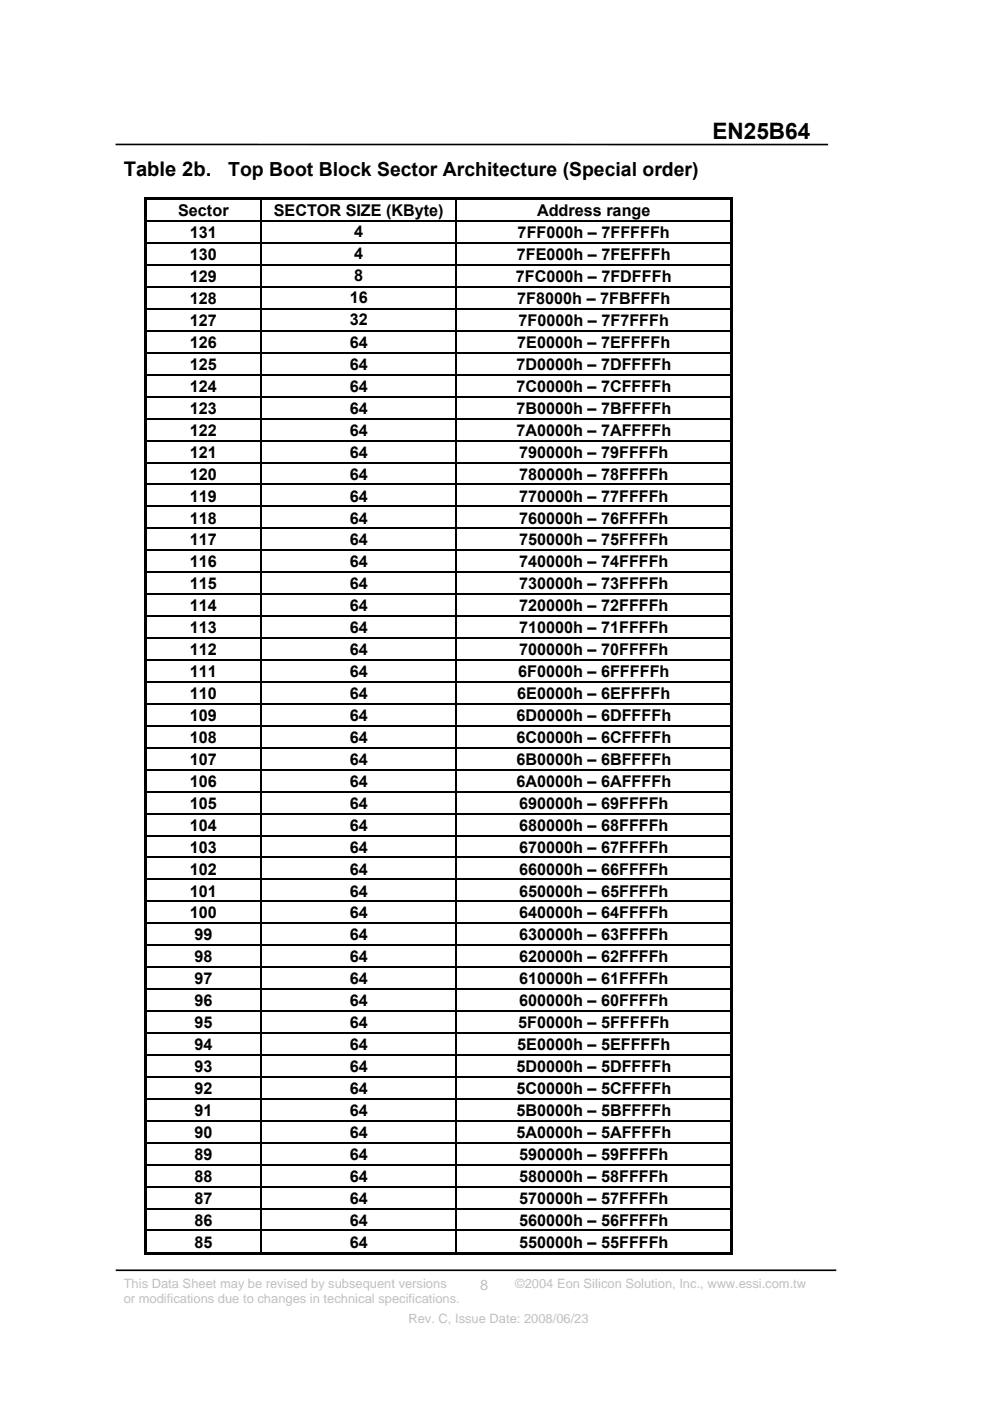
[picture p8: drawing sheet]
<svg xmlns="http://www.w3.org/2000/svg" width="210mm" height="297mm" viewBox="0 0 210 297" stroke-linecap="round" stroke-linejoin="round" font-family="sans-serif">
<defs><g id="words">
<text font-size="4.8" x="151.1" y="29.4">EN25B64</text>
<text font-size="4.3" x="26.2" y="37.4">Table 2b.</text>
<text font-size="4.1" x="48.4" y="37.4">Top Boot Block Sector Architecture (Special order)</text>
<g font-size="3.4">
<text x="37.8" y="45.9">Sector</text>
<text x="58.1" y="45.9">SECTOR SIZE (KByte)</text>
<text x="113.9" y="45.9">Address range</text>
<text x="40.3" y="50.5">131</text>
<text x="75.1" y="50.3">4</text>
<text x="109.8" y="50.5">7FF000h – 7FFFFFh</text>
<text x="40.3" y="55.2">130</text>
<text x="40.3" y="59.8">129</text>
<text x="75.1" y="55">4</text>
<text x="75.1" y="59.6">8</text>
<text x="109.4" y="59.8">7FC000h – 7FDFFFh</text>
<text x="109.6" y="55.2">7FE000h – 7FEFFFh</text>
<text x="40.3" y="64.5">128</text>
<text x="74.2" y="64.3">16</text>
<text x="109.7" y="64.5">7F8000h – 7FBFFFh</text>
<text x="40.3" y="69.1">127</text>
<text x="74.2" y="68.9">32</text>
<text x="110" y="69.1">7F0000h – 7F7FFFh</text>
<text x="40.3" y="73.8">126</text>
<text x="74.2" y="73.7">64</text>
<text x="109.7" y="73.8">7E0000h – 7EFFFFh</text>
<text x="40.3" y="78.4">125</text>
<text x="40.3" y="83.1">124</text>
<text x="74.2" y="78.4">64</text>
<text x="74.2" y="83.1">64</text>
<text x="109.5" y="78.4">7D0000h – 7DFFFFh</text>
<text x="109.5" y="83.1">7C0000h – 7CFFFFh</text>
<text x="40.3" y="87.7">123</text>
<text x="74.2" y="87.7">64</text>
<text x="109.5" y="87.7">7B0000h – 7BFFFFh</text>
<text x="40.3" y="92.4">122</text>
<text x="74.2" y="92.4">64</text>
<text x="109.5" y="92.4">7A0000h – 7AFFFFh</text>
<text x="40.3" y="97">121</text>
<text x="40.3" y="101.7">120</text>
<text x="74.2" y="97">64</text>
<text x="74.2" y="101.7">64</text>
<text x="110.1" y="97">790000h – 79FFFFh</text>
<text x="110.1" y="101.7">780000h – 78FFFFh</text>
<text x="40.3" y="106.3">119</text>
<text x="74.2" y="106.3">64</text>
<text x="110.1" y="106.3">770000h – 77FFFFh</text>
<text x="40.3" y="111">118</text>
<text x="74.2" y="111">64</text>
<text x="110.1" y="111">760000h – 76FFFFh</text>
<text x="40.3" y="115.6">117</text>
<text x="74.2" y="115.6">64</text>
<text x="110.1" y="115.6">750000h – 75FFFFh</text>
<text x="40.3" y="120.3">116</text>
<text x="40.3" y="124.9">115</text>
<text x="74.2" y="120.3">64</text>
<text x="74.2" y="124.9">64</text>
<text x="110.1" y="120.3">740000h – 74FFFFh</text>
<text x="110.1" y="124.9">730000h – 73FFFFh</text>
<text x="40.3" y="129.6">114</text>
<text x="74.2" y="129.6">64</text>
<text x="110.1" y="129.6">720000h – 72FFFFh</text>
<text x="40.3" y="134.3">113</text>
<text x="74.2" y="134.3">64</text>
<text x="110.1" y="134.3">710000h – 71FFFFh</text>
<text x="40.3" y="138.9">112</text>
<text x="40.3" y="143.6">111</text>
<text x="74.2" y="138.9">64</text>
<text x="74.2" y="143.6">64</text>
<text x="109.9" y="143.6">6F0000h – 6FFFFFh</text>
<text x="110.1" y="138.9">700000h – 70FFFFh</text>
<text x="40.3" y="148.2">110</text>
<text x="74.2" y="148.2">64</text>
<text x="109.7" y="148.2">6E0000h – 6EFFFFh</text>
<text x="40.3" y="152.9">109</text>
<text x="74.2" y="152.9">64</text>
<text x="109.5" y="152.9">6D0000h – 6DFFFFh</text>
<text x="40.3" y="157.5">108</text>
<text x="74.2" y="157.5">64</text>
<text x="109.5" y="157.5">6C0000h – 6CFFFFh</text>
<text x="40.3" y="162.2">107</text>
<text x="40.3" y="166.8">106</text>
<text x="74.2" y="162.2">64</text>
<text x="74.2" y="166.8">64</text>
<text x="109.5" y="162.2">6B0000h – 6BFFFFh</text>
<text x="109.5" y="166.8">6A0000h – 6AFFFFh</text>
<text x="40.3" y="171.5">105</text>
<text x="74.2" y="171.5">64</text>
<text x="110.1" y="171.5">690000h – 69FFFFh</text>
<text x="40.3" y="176.1">104</text>
<text x="74.2" y="176.1">64</text>
<text x="110.1" y="176.1">680000h – 68FFFFh</text>
<text x="40.3" y="180.8">103</text>
<text x="40.3" y="185.4">102</text>
<text x="74.2" y="180.8">64</text>
<text x="74.2" y="185.4">64</text>
<text x="110.1" y="180.8">670000h – 67FFFFh</text>
<text x="110.1" y="185.4">660000h – 66FFFFh</text>
<text x="40.3" y="190.1">101</text>
<text x="74.2" y="190.1">64</text>
<text x="110.1" y="190.1">650000h – 65FFFFh</text>
<text x="40.3" y="194.7">100</text>
<text x="74.2" y="194.7">64</text>
<text x="110.1" y="194.7">640000h – 64FFFFh</text>
<text x="41.2" y="199.4">99</text>
<text x="74.2" y="199.4">64</text>
<text x="110.1" y="199.4">630000h – 63FFFFh</text>
<text x="41.2" y="204">98</text>
<text x="41.2" y="208.7">97</text>
<text x="74.2" y="204">64</text>
<text x="74.2" y="208.7">64</text>
<text x="110.1" y="204">620000h – 62FFFFh</text>
<text x="110.1" y="208.7">610000h – 61FFFFh</text>
<text x="41.2" y="213.3">96</text>
<text x="74.2" y="213.3">64</text>
<text x="110.1" y="213.3">600000h – 60FFFFh</text>
<text x="41.2" y="218">95</text>
<text x="74.2" y="218">64</text>
<text x="109.9" y="218">5F0000h – 5FFFFFh</text>
<text x="41.2" y="222.6">94</text>
<text x="41.2" y="227.3">93</text>
<text x="74.2" y="222.6">64</text>
<text x="74.2" y="227.3">64</text>
<text x="109.5" y="227.3">5D0000h – 5DFFFFh</text>
<text x="109.7" y="222.6">5E0000h – 5EFFFFh</text>
<text x="41.2" y="231.9">92</text>
<text x="74.2" y="231.9">64</text>
<text x="109.5" y="231.9">5C0000h – 5CFFFFh</text>
<text x="41.2" y="236.6">91</text>
<text x="74.2" y="236.6">64</text>
<text x="109.5" y="236.6">5B0000h – 5BFFFFh</text>
<text x="41.2" y="241.3">90</text>
<text x="41.2" y="245.9">89</text>
<text x="74.2" y="241.3">64</text>
<text x="74.2" y="245.9">64</text>
<text x="109.5" y="241.3">5A0000h – 5AFFFFh</text>
<text x="110.1" y="245.9">590000h – 59FFFFh</text>
<text x="41.2" y="250.5">88</text>
<text x="74.2" y="250.5">64</text>
<text x="110.1" y="250.5">580000h – 58FFFFh</text>
<text x="41.2" y="255.2">87</text>
<text x="74.2" y="255.2">64</text>
<text x="110.1" y="255.2">570000h – 57FFFFh</text>
<text x="41.2" y="259.9">86</text>
<text x="74.2" y="259.9">64</text>
<text x="110.1" y="259.9">560000h – 56FFFFh</text>
<text x="41.2" y="264.5">85</text>
<text x="74.2" y="264.5">64</text>
<text x="110.1" y="264.5">550000h – 55FFFFh</text>
</g>
<text font-size="3.1" fill="#c0c0c0" x="101.8" y="273.5">8</text>
<g font-size="2.7" fill="#c0c0c0">
<text x="26.2" y="273.1">This Data Sheet may be revised by subsequent versions</text>
<text x="109.3" y="273.1">©2004 Eon Silicon Solution, Inc., www.essi.com.tw</text>
<text x="26.2" y="276.3">or modifications due to changes in technical specifications.</text>
<text x="86.6" y="280.5">Rev. C, Issue Date: 2008/06/23</text>
</g>
</g></defs>
<path d="M24.5 30.6h151.1" fill="none" stroke="#000" stroke-width=".34"/>
<path d="M86.3 277.6h51.2v3.7h-51.2z" fill="#fff"/>
<path d="M24.6 269.3h152.8" fill="none" stroke="#000" stroke-width=".34"/>
<g fill="#000">
<path d="M30.6 41.9h.5v.5h-.5zM30.6 41.9h124.8v.5h-124.8zM30.6 42.4h.5v4.4h-.5zM30.6 46.8h.5v.2h-.5zM30.6 47h.5v4.4h-.5zM30.6 51.4h.5v.3h-.5zM30.6 51.7h.5v4.4h-.5zM30.6 56.1h.5v.2h-.5zM55.3 46.8h.3v.2h-.3zM55.3 51.4h.3v.3h-.3zM55.3 56.1h.3v.2h-.3zM96.6 46.8h.3v.2h-.3z"/>
<path d="M96.6 51.4h.3v.3h-.3zM96.6 56.1h.3v.2h-.3zM154.9 41.9h.5v.5h-.5zM154.9 42.4h.5v4.4h-.5zM154.9 46.8h.5v.2h-.5zM154.9 47h.5v4.4h-.5zM154.9 51.4h.5v.3h-.5zM154.9 51.7h.5v4.4h-.5zM154.9 56.1h.5v.2h-.5zM30.6 56.3h.5v4.4h-.5zM30.6 60.7h.5v.3h-.5zM30.6 61h.5v4.4h-.5z"/>
<path d="M30.6 65.4h.5v.2h-.5zM30.6 65.6h.5v4.4h-.5zM30.6 70h.5v.3h-.5zM30.6 70.3h.5v4.4h-.5zM30.6 74.7h.5v.3h-.5zM30.6 75h.5v4.3h-.5zM55.3 60.7h.3v.3h-.3zM55.3 65.4h.3v.2h-.3zM55.3 70h.3v.3h-.3zM55.3 74.7h.3v.3h-.3zM96.6 60.7h.3v.3h-.3zM96.6 65.4h.3v.2h-.3z"/>
<path d="M96.6 70h.3v.3h-.3zM96.6 74.7h.3v.3h-.3zM154.9 56.3h.5v4.4h-.5zM154.9 60.7h.5v.3h-.5zM154.9 61h.5v4.4h-.5zM154.9 65.4h.5v.2h-.5zM154.9 65.6h.5v4.4h-.5zM154.9 70h.5v.3h-.5zM154.9 70.3h.5v4.4h-.5zM154.9 74.7h.5v.3h-.5zM154.9 75h.5v4.3h-.5zM30.6 79.6h.5v4.4h-.5z"/>
<path d="M30.6 84h.5v.2h-.5zM30.6 84.2h.5v4.4h-.5zM30.6 88.6h.5v.3h-.5zM30.6 88.9h.5v4.4h-.5zM30.6 93.3h.5v.3h-.5zM30.6 93.6h.5v4.3h-.5zM30.6 97.9h.5v.3h-.5zM55.3 84h.3v.2h-.3zM55.3 88.6h.3v.3h-.3zM55.3 93.3h.3v.3h-.3zM55.3 97.9h.3v.3h-.3zM96.6 84h.3v.2h-.3z"/>
<path d="M96.6 88.6h.3v.3h-.3zM96.6 93.3h.3v.3h-.3zM96.6 97.9h.3v.3h-.3zM154.9 79.6h.5v4.4h-.5zM154.9 84h.5v.2h-.5zM154.9 84.2h.5v4.4h-.5zM154.9 88.6h.5v.3h-.5zM154.9 88.9h.5v4.4h-.5zM154.9 93.3h.5v.3h-.5zM154.9 93.6h.5v4.3h-.5zM154.9 97.9h.5v.3h-.5zM30.6 98.2h.5v4.4h-.5z"/>
<path d="M30.6 102.6h.5v.2h-.5zM30.6 102.8h.5v4.5h-.5zM30.6 107.3h.5v.2h-.5zM30.6 107.5h.5v4.4h-.5zM30.6 111.9h.5v.3h-.5zM30.6 112.2h.5v4.3h-.5zM30.6 116.5h.5v.3h-.5zM55.3 102.6h.3v.2h-.3zM55.3 107.3h.3v.2h-.3zM55.3 111.9h.3v.3h-.3zM55.3 116.5h.3v.3h-.3zM96.6 102.6h.3v.2h-.3z"/>
<path d="M96.6 107.3h.3v.2h-.3zM96.6 111.9h.3v.3h-.3zM96.6 116.5h.3v.3h-.3zM154.9 98.2h.5v4.4h-.5zM154.9 102.6h.5v.2h-.5zM154.9 102.8h.5v4.5h-.5zM154.9 107.3h.5v.2h-.5zM154.9 107.5h.5v4.4h-.5zM154.9 111.9h.5v.3h-.5zM154.9 112.2h.5v4.3h-.5zM154.9 116.5h.5v.3h-.5zM30.6 116.8h.5v4.4h-.5z"/>
<path d="M30.6 121.2h.5v.3h-.5zM30.6 121.5h.5v4.4h-.5zM30.6 125.9h.5v.2h-.5zM30.6 126.1h.5v4.4h-.5zM30.6 130.5h.5v.3h-.5zM30.6 130.8h.5v4.3h-.5zM30.6 135.1h.5v.3h-.5zM30.6 135.4h.5v4.4h-.5zM55.3 121.2h.3v.3h-.3zM55.3 125.9h.3v.2h-.3zM55.3 130.5h.3v.3h-.3zM55.3 135.1h.3v.3h-.3z"/>
<path d="M96.6 121.2h.3v.3h-.3zM96.6 125.9h.3v.2h-.3zM96.6 130.5h.3v.3h-.3zM96.6 135.1h.3v.3h-.3zM154.9 116.8h.5v4.4h-.5zM154.9 121.2h.5v.3h-.5zM154.9 121.5h.5v4.4h-.5zM154.9 125.9h.5v.2h-.5zM154.9 126.1h.5v4.4h-.5zM154.9 130.5h.5v.3h-.5zM154.9 130.8h.5v4.3h-.5zM154.9 135.1h.5v.3h-.5z"/>
<path d="M154.9 135.4h.5v4.4h-.5zM30.6 139.8h.5v.3h-.5zM30.6 140.1h.5v4.4h-.5zM30.6 144.7h.5v4.4h-.5zM30.6 149.1h.5v.3h-.5zM30.6 149.4h.5v4.4h-.5zM30.6 153.8h.5v.2h-.5zM30.6 154h.5v4.4h-.5zM30.6 158.4h.5v.3h-.5zM55.3 139.8h.3v.3h-.3zM55.3 149.1h.3v.3h-.3zM55.3 153.8h.3v.2h-.3z"/>
<path d="M55.3 158.4h.3v.3h-.3zM96.6 139.8h.3v.3h-.3zM96.6 149.1h.3v.3h-.3zM96.6 153.8h.3v.2h-.3zM96.6 158.4h.3v.3h-.3zM154.9 139.8h.5v.3h-.5zM154.9 140.1h.5v4.4h-.5zM154.9 144.7h.5v4.4h-.5zM154.9 149.1h.5v.3h-.5zM154.9 149.4h.5v4.4h-.5zM154.9 153.8h.5v.2h-.5zM154.9 154h.5v4.4h-.5z"/>
<path d="M154.9 158.4h.5v.3h-.5zM30.6 158.7h.5v4.4h-.5zM30.6 163.1h.5v.2h-.5zM30.6 163.3h.5v4.4h-.5zM30.6 167.7h.5v.3h-.5zM30.6 168h.5v4.4h-.5zM30.6 172.4h.5v.2h-.5zM30.6 172.6h.5v4.4h-.5zM30.6 177h.5v.3h-.5zM55.3 163.1h.3v.2h-.3zM55.3 167.7h.3v.3h-.3zM55.3 172.4h.3v.2h-.3z"/>
<path d="M55.3 177h.3v.3h-.3zM96.6 163.1h.3v.2h-.3zM96.6 167.7h.3v.3h-.3zM96.6 172.4h.3v.2h-.3zM96.6 177h.3v.3h-.3zM154.9 158.7h.5v4.4h-.5zM154.9 163.1h.5v.2h-.5zM154.9 163.3h.5v4.4h-.5zM154.9 167.7h.5v.3h-.5zM154.9 168h.5v4.4h-.5zM154.9 172.4h.5v.2h-.5zM154.9 172.6h.5v4.4h-.5z"/>
<path d="M154.9 177h.5v.3h-.5zM30.6 177.3h.5v4.4h-.5zM30.6 181.7h.5v.2h-.5zM30.6 181.9h.5v4.4h-.5zM30.6 186.3h.5v.3h-.5zM30.6 186.6h.5v4.4h-.5zM30.6 191h.5v.2h-.5zM30.6 191.2h.5v4.4h-.5zM30.6 195.6h.5v.3h-.5zM55.3 181.7h.3v.2h-.3zM55.3 186.3h.3v.3h-.3zM55.3 191h.3v.2h-.3z"/>
<path d="M55.3 195.6h.3v.3h-.3zM96.6 181.7h.3v.2h-.3zM96.6 186.3h.3v.3h-.3zM96.6 191h.3v.2h-.3zM96.6 195.6h.3v.3h-.3zM154.9 177.3h.5v4.4h-.5zM154.9 181.7h.5v.2h-.5zM154.9 181.9h.5v4.4h-.5zM154.9 186.3h.5v.3h-.5zM154.9 186.6h.5v4.4h-.5zM154.9 191h.5v.2h-.5zM154.9 191.2h.5v4.4h-.5z"/>
<path d="M154.9 195.6h.5v.3h-.5zM30.6 195.9h.5v4.4h-.5zM30.6 200.3h.5v.3h-.5zM30.6 200.6h.5v4.3h-.5zM30.6 204.9h.5v.3h-.5zM30.6 205.2h.5v4.4h-.5zM30.6 209.6h.5v.2h-.5zM30.6 209.8h.5v4.4h-.5zM30.6 214.2h.5v.3h-.5zM30.6 214.5h.5v4.4h-.5zM30.6 218.9h.5v.3h-.5zM55.3 200.3h.3v.3h-.3z"/>
<path d="M55.3 204.9h.3v.3h-.3zM55.3 209.6h.3v.2h-.3zM55.3 214.2h.3v.3h-.3zM55.3 218.9h.3v.3h-.3zM96.6 200.3h.3v.3h-.3zM96.6 204.9h.3v.3h-.3zM96.6 209.6h.3v.2h-.3zM96.6 214.2h.3v.3h-.3zM96.6 218.9h.3v.3h-.3zM154.9 195.9h.5v4.4h-.5zM154.9 200.3h.5v.3h-.5zM154.9 200.6h.5v4.3h-.5z"/>
<path d="M154.9 204.9h.5v.3h-.5zM154.9 205.2h.5v4.4h-.5zM154.9 209.6h.5v.2h-.5zM154.9 209.8h.5v4.4h-.5zM154.9 214.2h.5v.3h-.5zM154.9 214.5h.5v4.4h-.5zM154.9 218.9h.5v.3h-.5zM30.6 219.2h.5v4.3h-.5zM30.6 223.5h.5v.3h-.5zM30.6 223.8h.5v4.4h-.5zM30.6 228.2h.5v.3h-.5zM30.6 228.5h.5v4.4h-.5z"/>
<path d="M30.6 232.9h.5v.2h-.5zM30.6 233.1h.5v4.4h-.5zM30.6 237.5h.5v.3h-.5zM55.3 223.5h.3v.3h-.3zM55.3 228.2h.3v.3h-.3zM55.3 232.9h.3v.2h-.3zM55.3 237.5h.3v.3h-.3zM96.6 223.5h.3v.3h-.3zM96.6 228.2h.3v.3h-.3zM96.6 232.9h.3v.2h-.3zM96.6 237.5h.3v.3h-.3zM154.9 219.2h.5v4.3h-.5z"/>
<path d="M154.9 223.5h.5v.3h-.5zM154.9 223.8h.5v4.4h-.5zM154.9 228.2h.5v.3h-.5zM154.9 228.5h.5v4.4h-.5zM154.9 232.9h.5v.2h-.5zM154.9 233.1h.5v4.4h-.5zM154.9 237.5h.5v.3h-.5zM30.6 237.8h.5v4.3h-.5zM30.6 242.1h.5v.3h-.5zM30.6 242.4h.5v4.4h-.5zM30.6 246.8h.5v.3h-.5zM30.6 247.1h.5v4.4h-.5z"/>
<path d="M30.6 251.5h.5v.2h-.5zM30.6 251.7h.5v4.4h-.5zM30.6 256.1h.5v.3h-.5zM55.3 242.1h.3v.3h-.3zM55.3 246.8h.3v.3h-.3zM55.3 251.5h.3v.2h-.3zM55.3 256.1h.3v.3h-.3zM96.6 242.1h.3v.3h-.3zM96.6 246.8h.3v.3h-.3zM96.6 251.5h.3v.2h-.3zM96.6 256.1h.3v.3h-.3zM154.9 237.8h.5v4.3h-.5z"/>
<path d="M154.9 242.1h.5v.3h-.5zM154.9 242.4h.5v4.4h-.5zM154.9 246.8h.5v.3h-.5zM154.9 247.1h.5v4.4h-.5zM154.9 251.5h.5v.2h-.5zM154.9 251.7h.5v4.4h-.5zM154.9 256.1h.5v.3h-.5zM30.6 256.4h.5v4.4h-.5zM30.6 260.8h.5v.2h-.5zM30.6 261h.5v4.9h-.5zM30.6 265.4h24.7v.5h-24.7zM55.3 260.8h.3v.2h-.3z"/>
<path d="M55.3 265.4h41.3v.5h-41.3zM96.6 260.8h.3v.2h-.3zM96.6 265.4h58.3v.5h-58.3zM154.9 256.4h.5v4.4h-.5zM154.9 260.8h.5v.2h-.5zM154.9 261h.5v4.9h-.5zM154.9 265.4h.5v.5h-.5z"/>
</g>
<g fill="none" stroke="#000" stroke-width=".25">
<path d="M31.1 46.9h24.2M31.1 51.5h24.2M31.1 56.2h24.2M55.4 42.4v4.4M55.4 47v4.4M55.4 51.7v4.4M55.4 56.3v4.4M55.6 46.9h41M55.6 51.5h41M55.6 56.2h41M96.8 42.4v4.4M96.8 47v4.4"/>
<path d="M96.8 51.7v4.4M96.8 56.3v4.4M96.9 46.9h58M96.9 51.5h58M96.9 56.2h58M30.6 79.5h124.8M31.1 65.5h24.2M31.1 70.1h24.2M31.1 74.8h24.2M55.4 61v4.4M55.4 65.6v4.4M55.4 70.3v4.4"/>
<path d="M55.4 75v4.3M55.4 79.6v4.4M55.6 65.5h41M55.6 70.1h41M55.6 74.8h41M96.8 61v4.4M96.8 65.6v4.4M96.8 70.3v4.4M96.8 75v4.3M96.8 79.6v4.4M96.9 65.5h58M96.9 70.1h58"/>
<path d="M96.9 74.8h58M31.1 88.8h24.2M31.1 93.4h24.2M31.1 98.1h24.2M55.4 84.2v4.4M55.4 88.9v4.4M55.4 93.6v4.3M55.4 98.2v4.4M55.6 88.8h41M55.6 93.4h41M55.6 98.1h41M96.8 84.2v4.4"/>
<path d="M96.8 88.9v4.4M96.8 93.6v4.3M96.8 98.2v4.4M96.9 88.8h58M96.9 93.4h58M96.9 98.1h58M31.1 112h24.2M31.1 116.7h24.2M55.4 102.8v4.5M55.4 107.5v4.4M55.4 112.2v4.3M55.4 116.8v4.4"/>
<path d="M55.6 112h41M55.6 116.7h41M96.8 102.8v4.5M96.8 107.5v4.4M96.8 112.2v4.3M96.8 116.8v4.4M96.9 112h58M96.9 116.7h58M31.1 121.3h24.2M31.1 130.6h24.2M31.1 135.3h24.2M31.1 139.9h24.2"/>
<path d="M55.4 121.5v4.4M55.4 126.1v4.4M55.4 130.8v4.3M55.4 135.4v4.4M55.6 121.3h41M55.6 130.6h41M55.6 135.3h41M55.6 139.9h41M96.8 121.5v4.4M96.8 126.1v4.4M96.8 130.8v4.3M96.8 135.4v4.4"/>
<path d="M96.9 121.3h58M96.9 130.6h58M96.9 135.3h58M96.9 139.9h58M30.6 144.6h124.8M31.1 153.9h24.2M31.1 158.5h24.2M55.4 140.1v4.4M55.4 144.7v4.4M55.4 149.4v4.4M55.4 154v4.4M55.4 158.7v4.4"/>
<path d="M55.6 153.9h41M55.6 158.5h41M96.8 140.1v4.4M96.8 144.7v4.4M96.8 149.4v4.4M96.8 154v4.4M96.8 158.7v4.4M96.9 153.9h58M96.9 158.5h58M31.1 163.2h24.2M31.1 177.1h24.2M55.4 163.3v4.4"/>
<path d="M55.4 168v4.4M55.4 172.6v4.4M55.4 177.3v4.4M55.6 163.2h41M55.6 177.1h41M96.8 163.3v4.4M96.8 168v4.4M96.8 172.6v4.4M96.8 177.3v4.4M96.9 163.2h58M96.9 177.1h58M31.1 181.8h24.2"/>
<path d="M31.1 186.5h24.2M31.1 195.7h24.2M55.4 181.9v4.4M55.4 186.6v4.4M55.4 191.2v4.4M55.4 195.9v4.4M55.6 181.8h41M55.6 186.5h41M55.6 195.7h41M96.8 181.9v4.4M96.8 186.6v4.4M96.8 191.2v4.4"/>
<path d="M96.8 195.9v4.4M96.9 181.8h58M96.9 186.5h58M96.9 195.7h58M31.1 200.4h24.2M31.1 205.1h24.2M31.1 219h24.2M55.4 200.6v4.3M55.4 205.2v4.4M55.4 209.8v4.4M55.4 214.5v4.4M55.4 219.2v4.3"/>
<path d="M55.6 200.4h41M55.6 205.1h41M55.6 219h41M96.8 200.6v4.3M96.8 205.2v4.4M96.8 209.8v4.4M96.8 214.5v4.4M96.8 219.2v4.3M96.9 200.4h58M96.9 205.1h58M96.9 219h58M31.1 223.7h24.2"/>
<path d="M31.1 228.3h24.2M55.4 223.8v4.4M55.4 228.5v4.4M55.4 233.1v4.4M55.4 237.8v4.3M55.6 223.7h41M55.6 228.3h41M96.8 223.8v4.4M96.8 228.5v4.4M96.8 233.1v4.4M96.8 237.8v4.3M96.9 223.7h58"/>
<path d="M96.9 228.3h58M31.1 242.3h24.2M31.1 246.9h24.2M31.1 251.6h24.2M55.4 242.4v4.4M55.4 247.1v4.4M55.4 251.7v4.4M55.4 256.4v4.4M55.6 242.3h41M55.6 246.9h41M55.6 251.6h41M96.8 242.4v4.4"/>
<path d="M96.8 247.1v4.4M96.8 251.7v4.4M96.8 256.4v4.4M96.9 242.3h58M96.9 246.9h58M96.9 251.6h58M31.1 260.9h24.2M55.4 261v4.4M55.6 260.9h41M96.8 261v4.4M96.9 260.9h58"/>
</g>
<g fill="none" stroke="#000" stroke-width=".23">
<path d="M31.1 60.8h24.2M55.6 60.8h41M96.9 60.8h58M31.1 84.1h24.2M55.6 84.1h41M96.9 84.1h58M31.1 102.7h24.2M31.1 107.4h24.2M55.6 102.7h41M55.6 107.4h41M96.9 102.7h58M96.9 107.4h58"/>
<path d="M31.1 126h24.2M55.6 126h41M96.9 126h58M31.1 149.2h24.2M55.6 149.2h41M96.9 149.2h58M31.1 167.8h24.2M31.1 172.5h24.2M55.6 167.8h41M55.6 172.5h41M96.9 167.8h58M96.9 172.5h58"/>
<path d="M31.1 191.1h24.2M55.6 191.1h41M96.9 191.1h58M31.1 209.7h24.2M31.1 214.4h24.2M55.6 209.7h41M55.6 214.4h41M96.9 209.7h58M96.9 214.4h58M31.1 233h24.2M31.1 237.6h24.2M55.6 233h41"/>
<path d="M55.6 237.6h41M96.9 233h58M96.9 237.6h58M31.1 256.2h24.2M55.6 256.2h41M96.9 256.2h58"/>
</g>
<use href="#words"/>
</svg>
